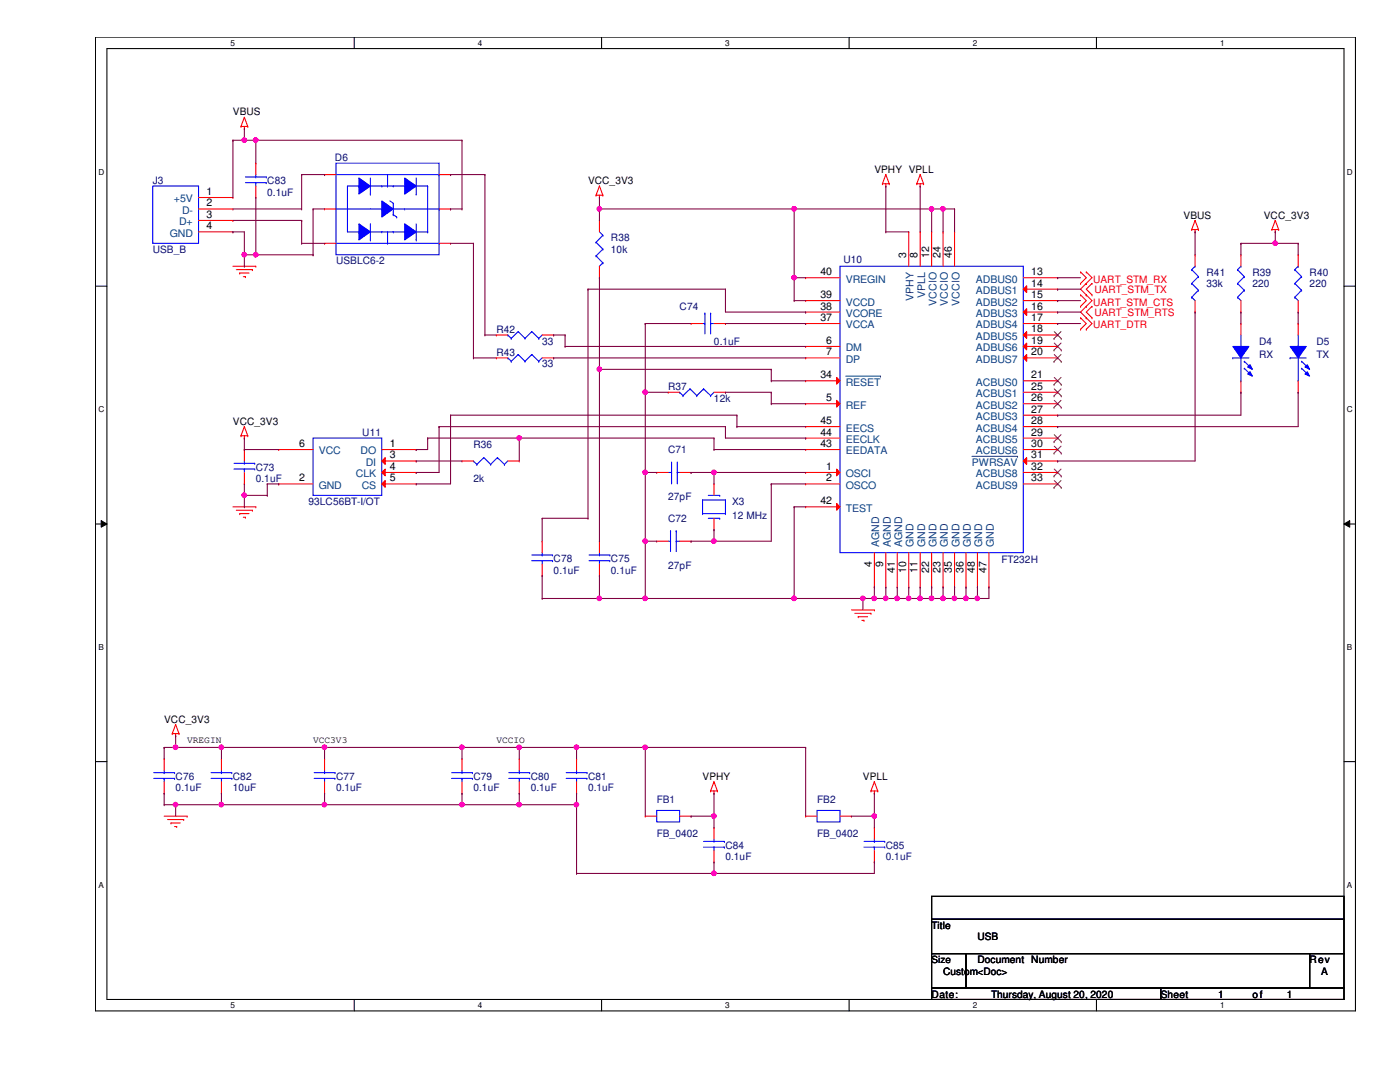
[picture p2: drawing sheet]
<svg xmlns="http://www.w3.org/2000/svg" width="279mm" height="216mm" viewBox="0 0 279 216" stroke-linecap="round" stroke-linejoin="round" font-family="sans-serif">
<defs><g id="words">
<g font-size="2.1" fill="#004080">
<text x="34.7" y="40.4">+5V</text>
<text x="33.9" y="47.2">GND</text>
<text x="35.8" y="45">D+</text>
<text x="36.3" y="42.7">D-</text>
<text x="168.8" y="56.4">VREGIN</text>
<text x="182.3" y="60" transform="rotate(-90 182.3 60)">VPHY</text>
<text x="184.6" y="59.4" transform="rotate(-90 184.6 59.4)">VPLL</text>
<text x="194.8" y="56.4">ADBUS0</text>
<text x="194.8" y="58.7">ADBUS1</text>
<text x="168.8" y="65.5">VCCA</text>
<text x="168.8" y="63.2">VCORE</text>
<text x="168.8" y="61">VCCD</text>
<text x="186.9" y="61" transform="rotate(-90 186.9 61)">VCCIO</text>
<text x="189.2" y="61" transform="rotate(-90 189.2 61)">VCCIO</text>
<text x="191.5" y="61" transform="rotate(-90 191.5 61)">VCCIO</text>
<text x="194.8" y="61">ADBUS2</text>
<text x="194.8" y="63.2">ADBUS3</text>
<text x="194.8" y="65.5">ADBUS4</text>
<text x="168.8" y="70.1">DM</text>
<text x="194.8" y="67.8">ADBUS5</text>
<text x="194.8" y="70.1">ADBUS6</text>
<text x="168.8" y="72.4">DP</text>
<text x="168.8" y="77">RESET</text>
<text x="194.8" y="72.4">ADBUS7</text>
<text x="194.8" y="77">ACBUS0</text>
<text x="168.8" y="81.5">REF</text>
<text x="194.8" y="79.2">ACBUS1</text>
<text x="194.8" y="81.5">ACBUS2</text>
<text x="194.8" y="83.8">ACBUS3</text>
<text x="168.8" y="88.4">EECLK</text>
<text x="168.8" y="86.1">EECS</text>
<text x="194.8" y="86.1">ACBUS4</text>
<text x="194.8" y="88.4">ACBUS5</text>
<text x="63.6" y="90.7">VCC</text>
<text x="71" y="95.2">CLK</text>
<text x="72" y="90.7">DO</text>
<text x="73" y="93">DI</text>
<text x="168.8" y="95.2">OSCI</text>
<text x="168.8" y="90.7">EEDATA</text>
<text x="194" y="93">PWRSAV</text>
<text x="194.8" y="90.7">ACBUS6</text>
<text x="194.8" y="95.2">ACBUS8</text>
<text x="63.6" y="97.5">GND</text>
<text x="72.2" y="97.5">CS</text>
<text x="168.8" y="97.5">OSCO</text>
<text x="194.8" y="97.5">ACBUS9</text>
<text x="168.8" y="102.1">TEST</text>
<text x="175.5" y="109.1" transform="rotate(-90 175.5 109.1)">AGND</text>
<text x="177.8" y="109.1" transform="rotate(-90 177.8 109.1)">AGND</text>
<text x="180" y="109.1" transform="rotate(-90 180 109.1)">AGND</text>
<text x="182.3" y="109.1" transform="rotate(-90 182.3 109.1)">GND</text>
<text x="184.6" y="109.1" transform="rotate(-90 184.6 109.1)">GND</text>
<text x="186.9" y="109.1" transform="rotate(-90 186.9 109.1)">GND</text>
<text x="189.2" y="109.1" transform="rotate(-90 189.2 109.1)">GND</text>
<text x="191.5" y="109.1" transform="rotate(-90 191.5 109.1)">GND</text>
<text x="193.8" y="109.1" transform="rotate(-90 193.8 109.1)">GND</text>
<text x="196" y="109.1" transform="rotate(-90 196 109.1)">GND</text>
<text x="198.3" y="109.1" transform="rotate(-90 198.3 109.1)">GND</text>
</g>
<g font-size="2.1">
<text x="41.2" y="38.9">1</text>
<text x="41.2" y="41.2">2</text>
<text x="41.2" y="43.5">3</text>
<text x="41.2" y="45.8">4</text>
<text x="180.8" y="51.5" transform="rotate(-90 180.8 51.5)">3</text>
<text x="183.1" y="51.5" transform="rotate(-90 183.1 51.5)">8</text>
<text x="185.4" y="51.5" transform="rotate(-90 185.4 51.5)">12</text>
<text x="187.7" y="51.5" transform="rotate(-90 187.7 51.5)">24</text>
<text x="190" y="51.5" transform="rotate(-90 190 51.5)">46</text>
<text x="163.7" y="59.5">39</text>
<text x="163.7" y="54.9">40</text>
<text x="205.8" y="54.9">13</text>
<text x="205.8" y="57.2">14</text>
<text x="205.8" y="59.5">15</text>
<text x="163.7" y="64">37</text>
<text x="163.7" y="61.8">38</text>
<text x="205.8" y="61.8">16</text>
<text x="205.8" y="64">17</text>
<text x="164.9" y="68.6">6</text>
<text x="164.9" y="70.9">7</text>
<text x="205.8" y="66.3">18</text>
<text x="205.8" y="68.6">19</text>
<text x="205.8" y="70.9">20</text>
<text x="163.7" y="75.5">34</text>
<text x="205.8" y="77.8">25</text>
<text x="205.8" y="75.5">21</text>
<text x="164.9" y="80.1">5</text>
<text x="205.8" y="80.1">26</text>
<text x="205.8" y="82.3">27</text>
<text x="59.7" y="89.2">6</text>
<text x="77.8" y="89.2">1</text>
<text x="163.7" y="89.2">43</text>
<text x="163.7" y="86.9">44</text>
<text x="163.7" y="84.6">45</text>
<text x="205.8" y="84.6">28</text>
<text x="205.8" y="86.9">29</text>
<text x="205.8" y="89.2">30</text>
<text x="77.8" y="91.5">3</text>
<text x="77.8" y="93.8">4</text>
<text x="164.9" y="93.8">1</text>
<text x="205.8" y="91.5">31</text>
<text x="205.8" y="93.8">32</text>
<text x="59.7" y="96.1">2</text>
<text x="77.8" y="96.1">5</text>
<text x="163.7" y="100.6">42</text>
<text x="164.9" y="96.1">2</text>
<text x="205.8" y="96.1">33</text>
<text x="174" y="113.1" transform="rotate(-90 174 113.1)">4</text>
<text x="176.3" y="113.1" transform="rotate(-90 176.3 113.1)">9</text>
<text x="178.6" y="114.3" transform="rotate(-90 178.6 114.3)">41</text>
<text x="180.8" y="114.3" transform="rotate(-90 180.8 114.3)">10</text>
<text x="183.1" y="114.3" transform="rotate(-90 183.1 114.3)">11</text>
<text x="185.4" y="114.3" transform="rotate(-90 185.4 114.3)">22</text>
<text x="187.7" y="114.3" transform="rotate(-90 187.7 114.3)">23</text>
<text x="190" y="114.3" transform="rotate(-90 190 114.3)">35</text>
<text x="192.3" y="114.3" transform="rotate(-90 192.3 114.3)">36</text>
<text x="194.6" y="114.3" transform="rotate(-90 194.6 114.3)">48</text>
<text x="196.8" y="114.3" transform="rotate(-90 196.8 114.3)">47</text>
</g>
<g font-size="2">
<text x="46.5" y="23">VBUS</text>
<text x="174.5" y="34.5">VPHY VPLL</text>
<text x="117.3" y="36.7">VCC_3V3</text>
<text x="236.2" y="43.6">VBUS</text>
<text x="252.2" y="43.6">VCC_3V3</text>
<text x="46.5" y="84.8">VCC_3V3</text>
<text x="32.8" y="144.2">VCC_3V3</text>
<text x="140.2" y="155.6">VPHY</text>
<text x="172.2" y="155.6">VPLL</text>
<text x="185.9" y="185.3">Title</text>
<text x="195.1" y="187.6">USB</text>
<text x="185.9" y="192.1">Size</text>
<text x="188.2" y="194.5">Custom&lt;Doc&gt;</text>
<text x="195.1" y="192.2">Document</text>
<text x="205.8" y="192.2">Number</text>
<text x="261.4" y="192.2">Rev</text>
<text x="263.7" y="194.5">A</text>
<text x="185.9" y="199.1">Date:</text>
<text x="197.8" y="199.1">Thursday, August 20, 2020</text>
<text x="231.6" y="199.1">Sheet</text>
<text x="243.1" y="199.1">1</text>
<text x="249.9" y="199.1">o f</text>
<text x="256.8" y="199.1">1</text>
</g>
<g font-size="2" fill="#000080">
<text x="66.8" y="32.2">D6</text>
<text x="30.5" y="36.7">J3</text>
<text x="53.3" y="36.7">C83</text>
<text x="53.3" y="39">0.1uF</text>
<text x="30.5" y="50.5">USB_B</text>
<text x="67.1" y="52.7">USBLC6-2</text>
<text x="121.9" y="48.2">R38</text>
<text x="121.9" y="50.5">10k</text>
<text x="168.3" y="52.5">U10</text>
<text x="240.8" y="55">R41</text>
<text x="240.8" y="57.3">33k</text>
<text x="249.9" y="55">R39</text>
<text x="249.9" y="57.3">220</text>
<text x="261.4" y="55">R40</text>
<text x="261.4" y="57.3">220</text>
<text x="135.6" y="61.9">C74</text>
<text x="99.1" y="66.5">R42</text>
<text x="99.1" y="71">R43</text>
<text x="108.2" y="68.7">33</text>
<text x="142.5" y="68.7">0.1uF</text>
<text x="251.3" y="68.7">D4</text>
<text x="251.3" y="71.5">RX</text>
<text x="262.7" y="68.7">D5</text>
<text x="262.7" y="71.5">TX</text>
<text x="108.2" y="73.3">33</text>
<text x="133.3" y="77.9">R37</text>
<text x="142.5" y="80.2">12k</text>
<text x="72.3" y="87">U11</text>
<text x="94.5" y="89.3">R36</text>
<text x="51.1" y="93.9">C73</text>
<text x="133.3" y="90.5">C71</text>
<text x="51.1" y="96.2">0.1uF</text>
<text x="61.6" y="100.8">93LC56BT-I/OT</text>
<text x="94.5" y="96.2">2k</text>
<text x="133.3" y="99.8">27pF</text>
<text x="146.1" y="100.8">X3</text>
<text x="133.3" y="104.2">C72</text>
<text x="146.1" y="103.5">12 MHz</text>
<text x="110.5" y="112.2">C78</text>
<text x="121.9" y="112.2">C75</text>
<text x="133.3" y="113.5">27pF</text>
<text x="199.9" y="112.4">FT232H</text>
<text x="110.5" y="114.5">0.1uF</text>
<text x="121.9" y="114.5">0.1uF</text>
<text x="35.1" y="155.6">C76</text>
<text x="46.5" y="155.6">C82</text>
<text x="67.1" y="155.6">C77</text>
<text x="94.5" y="155.6">C79</text>
<text x="105.9" y="155.6">C80</text>
<text x="117.3" y="155.6">C81</text>
<text x="35.1" y="157.9">0.1uF</text>
<text x="46.5" y="157.9">10uF</text>
<text x="67.1" y="157.9">0.1uF</text>
<text x="94.5" y="157.9">0.1uF</text>
<text x="105.9" y="157.9">0.1uF</text>
<text x="117.3" y="157.9">0.1uF</text>
<text x="131.1" y="160.2">FB1</text>
<text x="163.1" y="160.2">FB2</text>
<text x="131.1" y="167">FB_0402</text>
<text x="163.1" y="167">FB_0402</text>
<text x="144.8" y="169.3">C84</text>
<text x="144.8" y="171.6">0.1uF</text>
<text x="176.8" y="169.3">C85</text>
<text x="176.8" y="171.6">0.1uF</text>
</g>
<g font-size="2" fill="#f00">
<text x="218.1" y="56.4">UART_STM_RX</text>
<text x="218.4" y="58.5">UART_STM_TX</text>
<text x="218.1" y="61">UART_STM_CTS</text>
<text x="218.1" y="65.5">UART_DTR</text>
<text x="218.4" y="63">UART_STM_RTS</text>
</g>
<g font-size="1.9">
<text x="37.3" y="148.3">VREGIN</text>
<text x="62.5" y="148.3">VCC3V3</text>
<text x="99.1" y="148.3">VCCIO</text>
</g>
<g font-size="1.6">
<text x="46" y="9.1">5</text>
<text x="95.4" y="9.1">4</text>
<text x="144.7" y="9.1">3</text>
<text x="194.1" y="9.1">2</text>
<text x="243.5" y="9.1">1</text>
<text x="19.6" y="34.8">D</text>
<text x="268.8" y="34.8">D</text>
<text x="19.6" y="82.3">C</text>
<text x="268.8" y="82.3">C</text>
<text x="19.6" y="129.7">B</text>
<text x="268.8" y="129.7">B</text>
<text x="19.6" y="177.1">A</text>
<text x="268.8" y="177.1">A</text>
<text x="46" y="201.1">5</text>
<text x="95.4" y="201.1">4</text>
<text x="144.7" y="201.1">3</text>
<text x="194.1" y="201.1">2</text>
<text x="243.5" y="201.1">1</text>
</g>
</g></defs>
<path d="M19.1 7.4h251.4v194.3h-251.4zM21.3 9.7h246.9v189.7h-246.9z" fill="none" stroke="#000" stroke-width=".21"/>
<g fill="#fff">
<path d="M46 7.7h.9v1.8h-.9z"/>
<path d="M46 199.7h.9v1.8h-.9z"/>
</g>
<path d="M70.7 7.4v2.3M70.7 199.4v2.3" fill="none" stroke="#000" stroke-width=".21"/>
<g fill="#fff">
<path d="M95.4 7.7h.9v1.8h-.9z"/>
<path d="M95.4 199.7h.9v1.8h-.9z"/>
</g>
<path d="M120.1 7.4v2.3M120.1 199.4v2.3" fill="none" stroke="#000" stroke-width=".21"/>
<g fill="#fff">
<path d="M144.7 7.7h.9v1.8h-.9z"/>
<path d="M144.7 199.7h.9v1.8h-.9z"/>
</g>
<path d="M169.5 7.4v2.3M169.5 199.4v2.3" fill="none" stroke="#000" stroke-width=".21"/>
<g fill="#fff">
<path d="M194.1 7.7h.9v1.8h-.9z"/>
<path d="M194.1 199.7h.9v1.8h-.9z"/>
</g>
<path d="M218.8 7.4v2.3M218.8 199.4v2.3" fill="none" stroke="#000" stroke-width=".21"/>
<g fill="#fff">
<path d="M243.5 7.7h.9v1.8h-.9z"/>
<path d="M243.5 199.7h.9v1.8h-.9z"/>
<path d="M19.6 33.4h1.2v1.8h-1.2z"/>
<path d="M268.8 33.4h1.2v1.8h-1.2z"/>
<path d="M19.6 80.8h1.2v1.8h-1.2z"/>
<path d="M268.8 80.8h1.2v1.8h-1.2z"/>
</g>
<path d="M19.1 57.1h2.2M268.2 57.1h2.3" fill="none" stroke="#000" stroke-width=".21"/>
<g fill="#fff">
<path d="M19.6 128.3h1.1v1.8h-1.1z"/>
<path d="M268.8 128.3h1.1v1.8h-1.1z"/>
</g>
<path d="M19.1 104.6h2.2M268.2 104.6h2.3" fill="none" stroke="#000" stroke-width=".21"/>
<path d="M20.2 103.9l1.1 .7-1.1 .6zM268.2 104.6l1.2-.7v1.3z" fill="#000"/>
<path d="M20.2 103.9l1.1 .7-1.1 .6zM268.2 104.6l1.2-.7v1.3z" fill="none" stroke="#000" stroke-width=".2"/>
<g fill="#fff">
<path d="M19.6 175.7h1.1v1.8h-1.1z"/>
<path d="M268.8 175.7h1.1v1.8h-1.1z"/>
</g>
<path d="M19.1 152h2.2M268.2 152h2.3M185.9 178.9h82.3v4.5h-82.3zM185.9 183.4h82.3v6.9h-82.3zM185.9 190.3h6.9v6.8h-6.9zM185.9 197.1h45.7v2.3h-45.7zM192.8 190.3h68.6v6.8h-68.6zM231.6 197.1h36.6v2.3h-36.6zM261.4 190.3h6.8v6.8h-6.8z" fill="none" stroke="#000" stroke-width=".21"/>
<g fill="none" stroke="#f00" stroke-width=".21">
<path d="M48.1 25.2h.1M48.1 25.2h1.3M48.8 25.7h.1M48.8 23.4h.1M48.8 25.2v.5M48.8 23.4l-.7 1.8M48.8 23.4l.6 1.8M49.4 25.2h.1M119 38.9h.1M119 38.9h1.3M119.6 39.4h.1M119.6 37.1h.1"/>
<path d="M119.6 38.9v.5M119.6 37.1l-.6 1.8M119.6 37.1l.7 1.8M120.3 38.9h.1M176.1 36.7h.1M176.1 36.7h1.4M176.8 37.1h.1M176.8 34.8h.1M176.8 36.7v.4M176.8 34.8l-.7 1.9M176.8 34.8l.7 1.9M177.5 36.7h.1"/>
<path d="M183 36.7h.1M183 36.7h1.3M183.6 37.1h.1M183.6 34.8h.1M183.6 36.7v.4M183.6 34.8l-.6 1.9M183.6 34.8l.7 1.9M184.3 36.7h.1M46.5 53.1h4.6M47.2 53.8h3.2M47.8 54.5h.1M47.8 54.5h1.9"/>
<path d="M48.6 55.2h.4M49 55.2h.1M50.4 53.8h.1M51.1 53.1h.1M119.6 44h.1M119.6 55.4h.1M119.6 44v2.3M119.6 53.1v2.3M215.6 54.3h.1M215.6 56.6h.1M215.6 58.8h.1M215.6 54.3l1.2 1.1-1.2 1.2"/>
<path d="M215.6 58.8l1.2 1.2-1.2 1.1M216.8 54.3h.1M216.8 56.6h.1M216.8 58.8h.1M216.8 54.3l1.1 1.1-2.3 2.3 2.3 2.3-2.3 2.3 2.3 2.3-1.1 1.1M217.9 58.8h.1M217.9 56.6h.1M217.9 56.6l-1.1 1.1 1.1 1.1M237.8 45.8h.1M237.8 45.8h1.4M238.5 46.3h.1M238.5 44h.1"/>
<path d="M238.5 45.8v.5M238.5 44l-.7 1.8M238.5 44l.7 1.8M239.2 45.8h.1M247.7 50.8h.1M247.7 50.8v2.3M247.7 60v2.3M253.8 45.8h.1M253.8 45.8h1.4M254.5 46.3h.1M254.5 44h.1M254.5 45.8v.5"/>
<path d="M254.5 44l-.7 1.8M254.5 44l.7 1.8M255.2 45.8h.1M215.6 61.1h.1M215.6 63.4h.1M215.6 65.7h.1M215.6 63.4l1.2 1.2-1.2 1.1M216.8 61.1h.1M216.8 63.4h.1M216.8 65.7h.1M217.9 63.4h.1M217.9 61.1h.1"/>
<path d="M217.9 61.1l-1.1 1.2 1.1 1.1M247.7 62.3h.1M48.1 87h.1M48.1 87h1.3M48.8 87.4h.1M48.8 85.1h.1M48.8 87v.4M48.8 85.1l-.7 1.9M48.8 85.1l.6 1.9M49.4 87h.1M46.5 101.1h4.6M47.2 101.8h3.2"/>
<path d="M47.8 102.5h.1M47.8 102.5h1.9M48.6 103.2h.4M49 103.2h.1M50.4 101.8h.1M51.1 101.1h.1M131.1 108h.1M131.1 108h2.3M135.6 108h2.3M137.9 108h.1M169.9 121.7h4.6M170.6 122.4h3.2"/>
<path d="M171.3 123.1h.1M171.3 123.1h1.8M172 123.8h.4M172.4 123.8h.1M173.8 122.4h.1M174.5 121.7h.1M32.8 151.4h.1M32.8 158.3h.1M32.8 151.4v2.3M32.8 156v2.3M34.4 146.4h.1M34.4 146.4h1.3"/>
<path d="M35.1 146.9h.1M35.1 144.6h.1M35.1 146.4v.5M35.1 144.6l-.7 1.8M35.1 144.6l.6 1.8M35.7 146.4h.1M141.8 157.8h.1M141.8 157.8h1.4M142.5 158.3h.1M142.5 156h.1M142.5 157.8v.5M142.5 156l-.7 1.8"/>
<path d="M142.5 156l.7 1.8M143.2 157.8h.1M173.8 157.8h.1M173.8 157.8h1.4M174.5 158.3h.1M174.5 156h.1M174.5 157.8v.5M174.5 156l-.7 1.8M174.5 156l.7 1.8M175.2 157.8h.1M32.8 162.9h4.5M33.4 163.5h3.3"/>
<path d="M34.1 164.2h.1M34.1 164.2h1.9M34.8 164.9h.5M35.3 164.9h.1M36.7 163.5h.1M37.3 162.9h.1M142.5 165.1h.1M142.5 172h.1M142.5 165.1v2.3M142.5 169.7v2.3"/>
</g>
<g fill="none" stroke="#00f" stroke-width=".21">
<path d="M119 48.3h.1M119 51.1h.1M119 48.3l1.3 1.4M119 51.1l1.3 1.4M119.6 53.1h.1M119.6 46.3l.7 .6M120.3 46.9h.1M120.3 49.7h.1M120.3 52.5h.1M120.3 46.9l-1.3 1.4M120.3 49.7l-1.3 1.4M120.3 52.5l-.7 .6"/>
<path d="M247 59.3h.1M247 56.6h.1M247 53.8h.1M247 59.3l.7 .7M247 56.6l1.3 1.3M247 53.8l1.3 1.4M247.7 53.1h.1M247.7 53.1l-.7 .7M248.3 57.9h.1M248.3 55.2h.1M248.3 57.9l-1.3 1.4M248.3 55.2l-1.3 1.4"/>
<path d="M246 71.4h.1M246 71.4h3.3M247.7 69.1h.1M247.7 76h.1M247.7 66.8v2.3M247.7 71.4v4.6M133.4 108h.4M133.8 108h.1M133.8 105.9h.1M133.8 105.9v4.2M135 105.9h.1M135 108h.1"/>
<path d="M135 108h.6M135 105.9v4.2M30.7 155.3h4.1M30.7 154.2h4.1M32.8 154.2h.1M32.8 155.3h.1M32.8 153.7v.5M32.8 155.3v.7M34.8 155.3h.1M34.8 154.2h.1M140.4 169h4.2M140.4 167.9h4.2"/>
<path d="M142.5 167.9h.1M142.5 169h.1M142.5 167.4v.5M142.5 169v.7M144.6 169h.1M144.6 167.9h.1"/>
</g>
<path d="M246 69.1h3.3l-1.6 2.3z" fill-rule="evenodd" fill="#00f"/>
<path d="M246 69.1h3.3l-1.6 2.3z" fill="none" stroke="#00f" stroke-width=".21"/>
<path d="M249.5 74.2l.4 .9-.9-.5z" fill-rule="evenodd" fill="#00f"/>
<path d="M249.5 74.2l.4 .9-.9-.5z" fill="none" stroke="#00f" stroke-width=".21"/>
<path d="M249 73.2l.5-.4 .4 .9z" fill-rule="evenodd" fill="#00f"/>
<g fill="none" stroke="#00f" stroke-width=".21">
<path d="M167.6 53.1h36.6v57.2h-36.6zM248.3 72.1h.1M248.3 73.5h.1M248.3 72.1l1.4 1.4M248.3 73.5l1.4 1.3M249 73.2l.5-.4 .4 .9zM94.5 92h.1M94.5 92l.7 .7M95.2 92.7h.1M96.6 91.3h.1M96.6 91.3l1.3 1.4M96.6 91.3l-1.4 1.4"/>
<path d="M97.9 92.7h.1M99.3 91.3h.1M99.3 91.3l1.4 1.4M99.3 91.3l-1.4 1.4M100.7 92.7h.1M101.3 92l-.6 .7M113 155.3h4.1M113 154.2h4.1M115.1 154.2h.1M115.1 155.3h.1M115.1 153.7v.5M115.1 155.3v.7"/>
<path d="M117.1 155.3h.1M117.1 154.2h.1"/>
</g>
<path d="M247.7 64.6h.1M247.7 78.3h.1M247.7 64.6v2.2M247.7 76v2.3M92.2 92h.1M92.2 92h2.3M101.3 92h2.3M103.6 92h.1M115.1 151.4h.1M115.1 158.3h.1M115.1 151.4v2.3M115.1 156v2.3" fill="none" stroke="#f00" stroke-width=".21"/>
<path d="M167 93.6l.6 .7-.6 .7z" fill="#f00"/>
<path d="M181.4 46.3h.1M181.4 46.3v6.8M160.8 94.3h.1M160.8 96.6h.1M160.8 94.3h6.8M160.8 96.6h6.8M167 93.6l.6 .7-.6 .7zM174.5 117.1h.1M174.5 110.3v6.8" fill="none" stroke="#f00" stroke-width=".21"/>
<path d="M167 79.9l.6 .7-.6 .6z" fill="#f00"/>
<g fill="none" stroke="#f00" stroke-width=".21">
<path d="M183.6 46.3h.1M183.6 46.3v6.8M185.9 46.3h.1M185.9 46.3v6.8M188.2 46.3h.1M188.2 46.3v6.8M160.8 69.1h.1M160.8 71.4h.1M160.8 69.1h6.8M160.8 71.4h6.8M167 79.9l.6 .7-.6 .6zM204.2 78.3h6.9"/>
<path d="M211.1 78.3h.1M160.8 80.6h.1M160.8 80.6h6.8M204.2 80.6h6.9M204.2 82.8h6.9M204.2 85.1h6.9M204.2 87.4h6.9M204.2 89.7h6.9M211.1 80.6h.1M211.1 82.8h.1M211.1 85.1h.1M211.1 87.4h.1"/>
<path d="M211.1 89.7h.1M176.8 117.1h.1M176.8 110.3v6.8M181.4 117.1h.1M181.4 110.3v6.8M183.6 117.1h.1M183.6 110.3v6.8M185.9 117.1h.1M185.9 110.3v6.8M188.2 117.1h.1M188.2 110.3v6.8"/>
</g>
<g fill="none" stroke="#804000" stroke-width=".2">
<path d="M210.4 79h.1M210.4 77.6l1.4 1.4M210.4 79.9l1.4 1.4M211.8 77.6l-1.4 1.4M211.8 79.9l-1.4 1.4M211.8 79h.1M210.4 81.3h.1M210.4 88.1h.1M210.4 90.4h.1M210.4 86.7l1.4 1.4M210.4 89l1.4 1.4M211.8 86.7l-1.4 1.4"/>
<path d="M211.8 89l-1.4 1.4M211.8 81.3h.1M211.8 88.1h.1M211.8 90.4h.1"/>
</g>
<path d="M204.2 92l.7-.7v1.4z" fill="#f00"/>
<path d="M204.2 92l.7-.7v1.4zM204.2 92h6.9M204.2 94.3h6.9M204.2 96.6h6.9M211.1 92h.1M211.1 94.3h.1M211.1 96.6h.1" fill="none" stroke="#f00" stroke-width=".21"/>
<path d="M194 91.1h9.1M203.1 91.1h.1" fill="none" stroke="#004080" stroke-width=".2"/>
<path d="M210.4 95h.1M210.4 97.3h.1M210.4 93.6l1.4 1.4M210.4 95.9l1.4 1.4M211.8 93.6l-1.4 1.4M211.8 95.9l-1.4 1.4M211.8 95h.1M211.8 97.3h.1" fill="none" stroke="#804000" stroke-width=".2"/>
<path d="M167 75.3l.6 .7-.6 .7z" fill="#f00"/>
<g fill="none" stroke="#f00" stroke-width=".21">
<path d="M160.8 60h.1M160.8 55.4h.1M160.8 60h6.8M160.8 55.4h6.8M160.8 76h.1M160.8 64.6h.1M160.8 62.3h.1M160.8 76h6.8M160.8 64.6h6.8M160.8 62.3h6.8M167 75.3l.6 .7-.6 .7zM179.1 117.1h.1"/>
<path d="M179.1 110.3v6.8M190.5 117.1h.1M190.5 110.3v6.8M192.8 117.1h.1M192.8 110.3v6.8"/>
</g>
<path d="M168.8 75.1h6.9M175.7 75.1h.1" fill="none" stroke="#004080" stroke-width=".2"/>
<path d="M167 100.5l.6 .6-.6 .7z" fill="#f00"/>
<g fill="none" stroke="#f00" stroke-width=".21">
<path d="M190.5 46.3h.1M190.5 46.3v6.8M204.2 55.4h6.9M211.1 55.4h.1M160.8 89.7h.1M160.8 87.4h.1M160.8 85.1h.1M160.8 89.7h6.8M160.8 87.4h6.8M160.8 85.1h6.8M160.8 101.1h.1M160.8 101.1h6.8"/>
<path d="M167 100.5l.6 .6-.6 .7zM195.1 117.1h.1M195.1 110.3v6.8M197.4 117.1h.1M197.4 110.3v6.8"/>
</g>
<path d="M204.2 57.7l.7-.7v1.4z" fill="#f00"/>
<path d="M204.2 57.7l.7-.7v1.4zM204.2 57.7h6.9M204.2 60h6.9M211.1 57.7h.1M211.1 60h.1" fill="none" stroke="#f00" stroke-width=".21"/>
<path d="M204.2 62.3l.7-.7v1.3z" fill="#f00"/>
<path d="M204.2 62.3l.7-.7v1.3zM204.2 62.3h6.9M204.2 64.6h6.9M211.1 62.3h.1M211.1 64.6h.1" fill="none" stroke="#f00" stroke-width=".21"/>
<path d="M204.2 66.8l.7-.6v1.3z" fill="#f00"/>
<path d="M204.2 66.8l.7-.6v1.3zM204.2 66.8h6.9M211.1 66.8h.1" fill="none" stroke="#f00" stroke-width=".21"/>
<path d="M210.4 67.6h.1M210.4 66.2l1.4 1.4M211.8 66.2l-1.4 1.4M211.8 67.6h.1" fill="none" stroke="#804000" stroke-width=".2"/>
<path d="M204.2 69.1l.7-.6v1.3z" fill="#f00"/>
<path d="M204.2 69.1l.7-.6v1.3zM204.2 69.1h6.9M211.1 69.1h.1" fill="none" stroke="#f00" stroke-width=".21"/>
<path d="M210.4 69.8h.1M210.4 68.5l1.4 1.3M211.8 68.5l-1.4 1.3M211.8 69.8h.1" fill="none" stroke="#804000" stroke-width=".2"/>
<path d="M204.2 71.4l.7-.7v1.4z" fill="#f00"/>
<g fill="none" stroke="#f00" stroke-width=".21">
<path d="M39.6 39.4h6.9M46.5 39.4h.1M51.1 32.6h.1M51.1 39.4h.1M51.1 32.6v2.2M51.1 37.1v2.3M39.6 41.7h6.9M39.6 44h6.9M39.6 46.3h6.9M46.5 41.7h.1M46.5 44h.1M46.5 46.3h.1"/>
<path d="M259.1 50.8h.1M259.1 50.8v2.3M259.1 60v2.3M133.4 78.3h.1M133.4 78.3h2.2M142.5 78.3h2.3M144.8 78.3h.1M204.2 71.4l.7-.7v1.4zM204.2 71.4h6.9M204.2 76h6.9M211.1 71.4h.1M211.1 76h.1"/>
<path d="M259.1 62.3h.1M131.1 94.3h.1M131.1 94.3h2.3M135.6 94.3h2.3M137.9 94.3h.1M108.2 108h.1M108.2 114.8h.1M108.2 108v2.3M108.2 112.6v2.2M64.8 151.4h.1M64.8 158.3h.1M64.8 151.4v2.3"/>
<path d="M64.8 156v2.3M92.2 151.4h.1M92.2 158.3h.1M92.2 151.4v2.3M92.2 156v2.3M128.8 162.9h.1M128.8 162.9h2.3M135.6 162.9h2.3M137.9 162.9h.1M160.8 162.9h.1M160.8 162.9h2.3M167.6 162.9h2.3"/>
<path d="M169.9 162.9h.1M174.5 165.1h.1M174.5 172h.1M174.5 165.1v2.3M174.5 169.7v2.3"/>
</g>
<path d="M210.4 72.1h.1M210.4 76.7h.1M210.4 70.7l1.4 1.4M210.4 75.3l1.4 1.4M211.8 70.7l-1.4 1.4M211.8 75.3l-1.4 1.4M211.8 72.1h.1M211.8 76.7h.1" fill="none" stroke="#804000" stroke-width=".2"/>
<g fill="none" stroke="#00f" stroke-width=".21">
<path d="M30.5 37.1h9.1v11.5h-9.1zM49 36.4h4.1M49 35.3h4.1M51.1 35.3h.1M51.1 36.4h.1M51.1 34.8v.5M51.1 36.4v.7M53.1 36.4h.1M53.1 35.3h.1M258.4 59.3h.1M258.4 56.6h.1M258.4 53.8h.1"/>
<path d="M258.4 59.3l.7 .7M258.4 56.6l1.4 1.3M258.4 53.8l1.4 1.4M259.1 53.1h.1M259.1 53.1l-.7 .7M259.8 57.9h.1M259.8 55.2h.1M259.8 57.9l-1.4 1.4M259.8 55.2l-1.4 1.4M135.6 78.3h.1M135.6 78.3l.7 .7M136.3 79h.1"/>
<path d="M137.7 77.6h.1M137.7 77.6l1.4 1.4M137.7 77.6l-1.4 1.4M139.1 79h.1M140.4 77.6h.1M140.4 77.6l1.4 1.4M140.4 77.6l-1.3 1.4M141.8 79h.1M142.5 78.3l-.7 .7M257.5 71.4h.1M257.5 71.4h3.2M259.1 69.1h.1"/>
<path d="M259.1 76h.1M259.1 66.8v2.3M259.1 71.4v4.6M133.4 94.3h.6M134 96.4h.1M134 94.3h.1M134 92.2v4.2M135.2 94.3h.1M135.2 96.4h.1M135.2 94.3h.4M135.2 92.2v4.2M106.1 111.9h4.2"/>
<path d="M106.1 110.7h4.2M108.2 110.7h.1M108.2 111.9h.1M108.2 110.3v.4M108.2 111.9v.7M110.3 111.9h.1M110.3 110.7h.1M62.7 155.3h4.1M62.7 154.2h4.1M64.8 154.2h.1M64.8 155.3h.1M64.8 153.7v.5"/>
<path d="M64.8 155.3v.7M66.8 155.3h.1M66.8 154.2h.1M90.1 155.3h4.2M90.1 154.2h4.2M92.2 154.2h.1M92.2 155.3h.1M92.2 153.7v.5M92.2 155.3v.7M94.3 155.3h.1M94.3 154.2h.1M131.1 161.7h4.5v2.3h-4.5z"/>
<path d="M163.1 161.7h4.5v2.3h-4.5zM172.4 169h4.2M172.4 167.9h4.2M174.5 167.9h.1M174.5 169h.1M174.5 167.4v.5M174.5 169v.7M176.6 169h.1M176.6 167.9h.1"/>
</g>
<path d="M257.5 69.1h3.2l-1.6 2.3z" fill-rule="evenodd" fill="#00f"/>
<path d="M257.5 69.1h3.2l-1.6 2.3z" fill="none" stroke="#00f" stroke-width=".21"/>
<path d="M260.9 74.2l.5 .9-1-.5z" fill-rule="evenodd" fill="#00f"/>
<path d="M260.9 74.2l.5 .9-1-.5z" fill="none" stroke="#00f" stroke-width=".21"/>
<path d="M260.4 73.2l.5-.4 .5 .9z" fill-rule="evenodd" fill="#00f"/>
<g fill="none" stroke="#00f" stroke-width=".21">
<path d="M67.1 32.6h20.5v18.2h-20.5zM67.1 34.8h20.5M71.6 37.1h.1M71.6 37.1h-2.3v9.2h2.3M73.9 38.7h.1M73.9 37.1h6.9M73.9 35.5v3.2M76.2 37.1h.1M77.3 37.1h.1M77.3 34.8v2.3M78.5 37.1h.1M80.8 37.1h.1"/>
<path d="M83.1 38.7h.1M83.1 37.1h2.2M83.1 35.5v3.2M85.3 37.1h.1M85.3 37.1v9.2M87.6 34.8h.1M67.1 41.7h.1M67.1 41.7h9.1M67.1 48.6h20.5M69.3 41.7h.1M71.6 46.3h.1M73.9 47.9h.1"/>
<path d="M73.9 44.7v3.2M73.9 46.3h6.9M76.2 41.7h.1M76.2 46.3h.1M77.3 48.6h.1M77.3 46.3v2.3M77.8 40.1l.7 .5M78.5 40.6h.1M78.5 42.8h.1M78.5 46.3h.1M78.5 41.7h9.1M78.5 40.6v2.2"/>
<path d="M78.5 42.8l.7 .5M79.2 43.3h.1M80.8 41.7h.1M80.8 46.3h.1M83.1 47.9h.1M83.1 44.7v3.2M83.1 46.3h2.2M85.3 46.3h.1M87.6 41.7h.1M87.6 48.6h.1M101.3 66.8h.1M101.3 66.8l.7 .7"/>
<path d="M102 67.5h.1M103.4 66.2h.1M103.4 66.2l1.4 1.3M103.4 66.2l-1.4 1.3M104.8 67.5h.1M106.1 66.2h.1M106.1 66.2l1.4 1.3M106.1 66.2l-1.3 1.3M107.5 67.5h.1M108.2 66.8l-.7 .7M140.2 64.6h.5M140.7 64.6h.1"/>
<path d="M140.7 62.5h.1M140.7 62.5v4.1M141.8 62.5h.1M141.8 64.6h.1M141.8 64.6h.7M141.8 62.5v4.1M259.8 72.1h.1M259.8 73.5h.1M259.8 72.1l1.4 1.4M259.8 73.5l1.4 1.3M260.4 73.2l.5-.4 .5 .9zM42.1 155.3h4.2"/>
<path d="M42.1 154.2h4.2M44.2 154.2h.1M44.2 155.3h.1M44.2 153.7v.5M44.2 155.3v.7M46.3 155.3h.1M46.3 154.2h.1"/>
</g>
<g fill="none" stroke="#f00" stroke-width=".21">
<path d="M99.1 66.8h.1M99.1 66.8h2.2M108.2 66.8h2.3M110.5 66.8h.1M137.9 64.6h.1M137.9 64.6h2.3M142.5 64.6h2.3M144.8 64.6h.1M259.1 64.6h.1M259.1 78.3h.1M259.1 64.6v2.2M259.1 76v2.3"/>
<path d="M44.2 151.4h.1M44.2 158.3h.1M44.2 151.4v2.3M44.2 156v2.3"/>
</g>
<path d="M71.6 35.5l2.3 1.6-2.3 1.6z" fill-rule="evenodd" fill="#00f"/>
<path d="M71.6 35.5l2.3 1.6-2.3 1.6z" fill="none" stroke="#00f" stroke-width=".21"/>
<path d="M76.2 40.1l2.3 1.6-2.3 1.6z" fill-rule="evenodd" fill="#00f"/>
<path d="M76.2 40.1l2.3 1.6-2.3 1.6z" fill="none" stroke="#00f" stroke-width=".21"/>
<path d="M80.8 35.5l2.3 1.6-2.3 1.6z" fill-rule="evenodd" fill="#00f"/>
<path d="M80.8 35.5l2.3 1.6-2.3 1.6z" fill="none" stroke="#00f" stroke-width=".21"/>
<path d="M71.6 44.7l2.3 1.6-2.3 1.6z" fill-rule="evenodd" fill="#00f"/>
<path d="M71.6 44.7l2.3 1.6-2.3 1.6z" fill="none" stroke="#00f" stroke-width=".21"/>
<path d="M80.8 44.7l2.3 1.6-2.3 1.6z" fill-rule="evenodd" fill="#00f"/>
<g fill="none" stroke="#00f" stroke-width=".21">
<path d="M80.8 44.7l2.3 1.6-2.3 1.6zM237.8 59.3h.1M237.8 56.6h.1M237.8 53.8h.1M237.8 59.3l.7 .7M237.8 56.6l1.4 1.3M237.8 53.8l1.4 1.4M238.5 53.1h.1M238.5 53.1l-.7 .7M239.2 57.9h.1M239.2 55.2h.1M239.2 57.9l-1.4 1.4"/>
<path d="M239.2 55.2l-1.4 1.4M101.3 71.4h.1M101.3 71.4l.7 .7M102 72.1h.1M103.4 70.7h.1M103.4 70.7l1.4 1.4M103.4 70.7l-1.4 1.4M104.8 72.1h.1M106.1 70.7h.1M106.1 70.7l1.4 1.4M106.1 70.7l-1.3 1.4M107.5 72.1h.1"/>
<path d="M108.2 71.4l-.7 .7M46.7 93.6h4.1M46.7 92.5h4.1M48.8 92.5h.1M48.8 93.6h.1M48.8 92v.5M48.8 93.6v.7M50.8 93.6h.1M50.8 92.5h.1M62.5 87.4h13.7v11.4h-13.7zM140.2 99.8h.1M140.2 99.8h4.6"/>
<path d="M140.2 99.8v2.7M141.4 98.8h2.2M143.6 98.8h.1M144.8 99.8h.1M144.8 99.8v2.7M117.6 111.9h4.1M117.6 110.7h4.1M119.6 110.7h.1M119.6 111.9h.1M119.6 110.3v.4M119.6 111.9v.7M121.7 111.9h.1"/>
<path d="M121.7 110.7h.1M140.2 102.5h.1M140.2 102.5h4.6M141.4 103.4h2.2M143.6 103.4h.1M144.8 102.5h.1M101.6 155.3h4.1M101.6 154.2h4.1M103.6 154.2h.1M103.6 155.3h.1M103.6 153.7v.5M103.6 155.3v.7"/>
<path d="M105.7 155.3h.1M105.7 154.2h.1"/>
</g>
<g fill="none" stroke="#f00" stroke-width=".21">
<path d="M64.8 34.8h.1M64.8 34.8h2.3M87.6 34.8h2.3M89.9 34.8h.1M64.8 41.7h.1M64.8 48.6h.1M64.8 41.7h2.3M64.8 48.6h2.3M87.6 41.7h2.3M87.6 48.6h2.3M89.9 48.6h.1M89.9 41.7h.1"/>
<path d="M238.5 50.8h.1M238.5 50.8v2.3M238.5 60v2.3M99.1 71.4h.1M99.1 71.4h2.2M108.2 71.4h2.3M110.5 71.4h.1M238.5 62.3h.1M48.8 89.7h.1M48.8 96.6h.1M48.8 89.7v2.3M48.8 94.3v2.3"/>
<path d="M55.6 96.6h.1M55.6 96.6h6.9M76.2 89.7h6.9M83.1 89.7h.1M142.5 96.6h.1M142.5 96.6v2.2M119.6 108h.1M119.6 114.8h.1M119.6 108v2.3M119.6 112.6v2.2M142.5 105.7h.1M142.5 103.4v2.3"/>
<path d="M103.6 151.4h.1M103.6 158.3h.1M103.6 151.4v2.3M103.6 156v2.3"/>
</g>
<path d="M76.9 91.3v1.4l-.7-.7z" fill="#f00"/>
<path d="M76.2 92h6.9M76.9 91.3v1.4l-.7-.7zM83.1 92h.1" fill="none" stroke="#f00" stroke-width=".21"/>
<path d="M76.2 94.3l.7-.7v1.4z" fill="#f00"/>
<path d="M76.2 94.3l.7-.7v1.4zM76.2 94.3h6.9M83.1 94.3h.1" fill="none" stroke="#f00" stroke-width=".21"/>
<path d="M76.2 96.6l.7-.7v1.3z" fill="#f00"/>
<path d="M55.6 89.7h.1M55.6 89.7h6.9M76.2 96.6l.7-.7v1.3zM76.2 96.6h6.9M83.1 96.6h.1" fill="none" stroke="#f00" stroke-width=".21"/>
<path d="M46.5 46.3h.1M46.5 46.3h2.3v4.5M48.8 50.8h.1M174.5 117.1h.1M174.5 117.1v2.3" fill="none" stroke="#800040" stroke-width=".21"/>
<circle cx="174.5" cy="119.4" r=".45" fill="#f0f"/>
<circle cx="174.5" cy="119.4" r=".45" fill="none" stroke="#f0f" stroke-width=".21"/>
<path d="M174.5 119.4h.1M174.5 119.4h2.3M195.1 117.1h.1M195.1 119.4h.1M195.1 117.1v2.3M197.4 117.1h.1M197.4 117.1v2.3h-2.3" fill="none" stroke="#800040" stroke-width=".21"/>
<circle cx="195" cy="119.4" r=".45" fill="#f0f"/>
<circle cx="195" cy="119.4" r=".45" fill="none" stroke="#f0f" stroke-width=".21"/>
<path d="M192.8 117.1h.1M192.8 119.4h.1M192.8 117.1v2.3M192.8 119.4h2.3" fill="none" stroke="#800040" stroke-width=".21"/>
<circle cx="192.8" cy="119.4" r=".45" fill="#f0f"/>
<circle cx="192.8" cy="119.4" r=".45" fill="none" stroke="#f0f" stroke-width=".21"/>
<path d="M190.5 117.1h.1M190.5 117.1v2.3" fill="none" stroke="#800040" stroke-width=".21"/>
<circle cx="190.5" cy="119.4" r=".45" fill="#f0f"/>
<circle cx="190.5" cy="119.4" r=".45" fill="none" stroke="#f0f" stroke-width=".21"/>
<path d="M185.9 117.1h.1M185.9 119.4h.1M185.9 119.4h6.9M185.9 117.1v2.3M188.2 117.1h.1M188.2 119.4h.1M188.2 117.1v2.3M190.5 119.4h.1" fill="none" stroke="#800040" stroke-width=".21"/>
<circle cx="188.2" cy="119.4" r=".45" fill="#f0f"/>
<circle cx="188.2" cy="119.4" r=".45" fill="none" stroke="#f0f" stroke-width=".21"/>
<circle cx="185.9" cy="119.4" r=".45" fill="#f0f"/>
<circle cx="185.9" cy="119.4" r=".45" fill="none" stroke="#f0f" stroke-width=".21"/>
<path d="M183.6 117.1h.1M183.6 117.1v2.3" fill="none" stroke="#800040" stroke-width=".21"/>
<circle cx="183.6" cy="119.4" r=".45" fill="#f0f"/>
<circle cx="183.6" cy="119.4" r=".45" fill="none" stroke="#f0f" stroke-width=".21"/>
<path d="M179.1 117.1h.1M179.1 119.4h.1M179.1 119.4h6.8M179.1 117.1v2.3M181.4 117.1h.1M181.4 119.4h.1M181.4 117.1v2.3M183.6 119.4h.1" fill="none" stroke="#800040" stroke-width=".21"/>
<circle cx="181.3" cy="119.4" r=".45" fill="#f0f"/>
<circle cx="181.3" cy="119.4" r=".45" fill="none" stroke="#f0f" stroke-width=".21"/>
<path d="M176.8 117.1h.1M176.8 119.4h.1M176.8 117.1v2.3M176.8 119.4h2.3" fill="none" stroke="#800040" stroke-width=".21"/>
<circle cx="179" cy="119.4" r=".45" fill="#f0f"/>
<circle cx="179" cy="119.4" r=".45" fill="none" stroke="#f0f" stroke-width=".21"/>
<circle cx="176.8" cy="119.4" r=".45" fill="#f0f"/>
<circle cx="176.8" cy="119.4" r=".45" fill="none" stroke="#f0f" stroke-width=".21"/>
<path d="M158.5 101.1h.1M158.5 119.4h.1M158.5 101.1h2.3M158.5 101.1v18.3M158.5 119.4h13.7M172.2 119.4h.1M172.2 119.4v2.3" fill="none" stroke="#800040" stroke-width=".21"/>
<circle cx="172.2" cy="119.4" r=".45" fill="#f0f"/>
<circle cx="172.2" cy="119.4" r=".45" fill="none" stroke="#f0f" stroke-width=".21"/>
<path d="M142.5 94.3h.1M142.5 94.3h18.3M172.2 119.4h.1M172.2 119.4h2.3" fill="none" stroke="#800040" stroke-width=".21"/>
<circle cx="142.5" cy="94.2" r=".45" fill="#f0f"/>
<circle cx="142.5" cy="94.2" r=".45" fill="none" stroke="#f0f" stroke-width=".21"/>
<path d="M137.9 94.3h.1M137.9 94.3h4.6M142.5 94.3h.1M142.5 94.3v2.3M153.9 96.6h.1M153.9 96.6h6.9M153.9 96.6v11.4M137.9 108h.1M142.5 105.7h.1M142.5 105.7v2.3h-4.6" fill="none" stroke="#800040" stroke-width=".21"/>
<circle cx="142.5" cy="108" r=".45" fill="#f0f"/>
<circle cx="142.5" cy="108" r=".45" fill="none" stroke="#f0f" stroke-width=".21"/>
<path d="M128.8 94.3h.1M128.8 94.3h2.3M128.8 94.3v13.7M142.5 108h.1M142.5 108h11.4" fill="none" stroke="#800040" stroke-width=".21"/>
<circle cx="128.7" cy="108" r=".45" fill="#f0f"/>
<circle cx="128.7" cy="108" r=".45" fill="none" stroke="#f0f" stroke-width=".21"/>
<circle cx="128.7" cy="94.2" r=".45" fill="#f0f"/>
<circle cx="128.7" cy="94.2" r=".45" fill="none" stroke="#f0f" stroke-width=".21"/>
<path d="M128.8 119.4h.1M128.8 119.4h29.7" fill="none" stroke="#800040" stroke-width=".21"/>
<circle cx="158.5" cy="119.4" r=".45" fill="#f0f"/>
<circle cx="158.5" cy="119.4" r=".45" fill="none" stroke="#f0f" stroke-width=".21"/>
<circle cx="128.7" cy="119.4" r=".45" fill="#f0f"/>
<circle cx="128.7" cy="119.4" r=".45" fill="none" stroke="#f0f" stroke-width=".21"/>
<g fill="none" stroke="#800040" stroke-width=".21">
<path d="M48.8 89.7h.1M48.8 87.4h.1M48.8 89.7h6.8M48.8 87.4v2.3M83.1 89.7h.1M83.1 94.3h.1M83.1 96.6h.1M83.1 92h.1M83.1 92h9.1M85.3 87.4h.1M85.3 87.4v2.3h-2.2M85.3 87.4h57.2"/>
<path d="M87.6 85.1h.1M87.6 85.1h57.2M87.6 85.1v9.2h-4.5M89.9 82.8h.1M89.9 82.8h57.2M89.9 82.8v13.8h-6.8M103.6 87.4h.1M103.6 87.4v4.6M142.5 89.7h.1M142.5 87.4h.1M142.5 89.7h18.3M142.5 87.4v2.3"/>
<path d="M144.8 85.1h.1M144.8 85.1v2.3h16M147.1 85.1h.1M147.1 82.8h.1M147.1 85.1h13.7M147.1 82.8v2.3M160.8 87.4h.1M128.8 108h.1M128.8 108h2.3M128.8 108v11.4"/>
</g>
<circle cx="103.6" cy="87.4" r=".45" fill="#f0f"/>
<circle cx="103.6" cy="87.4" r=".45" fill="none" stroke="#f0f" stroke-width=".21"/>
<path d="M128.8 78.3h.1M128.8 78.3v16M144.8 78.3h.1M144.8 78.3h9.1M153.9 78.3h.1M153.9 78.3v2.3M153.9 80.6h.1M153.9 80.6h6.9" fill="none" stroke="#800040" stroke-width=".21"/>
<circle cx="128.7" cy="78.2" r=".45" fill="#f0f"/>
<circle cx="128.7" cy="78.2" r=".45" fill="none" stroke="#f0f" stroke-width=".21"/>
<g fill="none" stroke="#800040" stroke-width=".21">
<path d="M119.6 55.4h.1M119.6 55.4v52.6M119.6 73.7h.1M119.6 73.7h34.3M128.8 78.3h.1M128.8 64.6h.1M128.8 78.3h4.6M128.8 64.6h9.1M128.8 64.6v13.7M144.8 64.6h16M153.9 76h.1M153.9 73.7h.1"/>
<path d="M153.9 76h6.9M153.9 73.7v2.3M160.8 64.6h.1"/>
</g>
<circle cx="119.6" cy="73.7" r=".45" fill="#f0f"/>
<circle cx="119.6" cy="73.7" r=".45" fill="none" stroke="#f0f" stroke-width=".21"/>
<path d="M119.6 39.4h.1M119.6 39.4v2.3M119.6 41.7h.1M119.6 41.7h38.9M119.6 114.8h.1M119.6 119.4h.1M119.6 114.8v4.6M119.6 119.4h9.2" fill="none" stroke="#800040" stroke-width=".21"/>
<circle cx="158.5" cy="41.7" r=".45" fill="#f0f"/>
<circle cx="158.5" cy="41.7" r=".45" fill="none" stroke="#f0f" stroke-width=".21"/>
<circle cx="119.6" cy="41.7" r=".45" fill="#f0f"/>
<circle cx="119.6" cy="41.7" r=".45" fill="none" stroke="#f0f" stroke-width=".21"/>
<path d="M185.9 41.7h.1M185.9 41.7v4.6M185.9 41.7h4.6M188.2 41.7h.1" fill="none" stroke="#800040" stroke-width=".21"/>
<circle cx="188.2" cy="41.7" r=".45" fill="#f0f"/>
<circle cx="188.2" cy="41.7" r=".45" fill="none" stroke="#f0f" stroke-width=".21"/>
<path d="M158.5 55.4h.1M158.5 41.7h.1M158.5 55.4h2.3M158.5 41.7v13.7M158.5 41.7h27.4M190.5 41.7h.1M190.5 41.7v4.6" fill="none" stroke="#800040" stroke-width=".21"/>
<circle cx="185.9" cy="41.7" r=".45" fill="#f0f"/>
<circle cx="185.9" cy="41.7" r=".45" fill="none" stroke="#f0f" stroke-width=".21"/>
<path d="M158.5 60h.1M158.5 55.4h.1M158.5 60h2.3M158.5 55.4v4.6" fill="none" stroke="#800040" stroke-width=".21"/>
<circle cx="158.5" cy="55.4" r=".45" fill="#f0f"/>
<circle cx="158.5" cy="55.4" r=".45" fill="none" stroke="#f0f" stroke-width=".21"/>
<g fill="none" stroke="#800040" stroke-width=".21">
<path d="M117.3 57.7h.1M117.3 57.7h27.5M119.6 41.7h.1M119.6 41.7v2.3M144.8 57.7h.1M144.8 57.7v4.6h16M188.2 41.7h.1M188.2 41.7v4.6M160.8 62.3h.1M108.2 114.8h.1M108.2 119.4h.1M108.2 114.8v4.6"/>
<path d="M108.2 119.4h11.4"/>
</g>
<circle cx="119.6" cy="119.4" r=".45" fill="#f0f"/>
<circle cx="119.6" cy="119.4" r=".45" fill="none" stroke="#f0f" stroke-width=".21"/>
<path d="M32.8 149.1h.1M32.8 149.1v2.3M32.8 149.1h11.4M35.1 146.9h.1M35.1 149.1h.1M35.1 146.9v2.2M64.8 149.1h.1M64.8 149.1v2.3" fill="none" stroke="#800040" stroke-width=".21"/>
<circle cx="35" cy="149.1" r=".45" fill="#f0f"/>
<circle cx="35" cy="149.1" r=".45" fill="none" stroke="#f0f" stroke-width=".21"/>
<path d="M64.8 149.1h.1M64.8 149.1h27.4" fill="none" stroke="#800040" stroke-width=".21"/>
<circle cx="92.2" cy="149.1" r=".45" fill="#f0f"/>
<circle cx="92.2" cy="149.1" r=".45" fill="none" stroke="#f0f" stroke-width=".21"/>
<circle cx="64.7" cy="149.1" r=".45" fill="#f0f"/>
<circle cx="64.7" cy="149.1" r=".45" fill="none" stroke="#f0f" stroke-width=".21"/>
<path d="M103.6 149.1h.1M103.6 149.1v2.3M103.6 149.1h11.5M115.1 149.1h.1M115.1 149.1v2.3" fill="none" stroke="#800040" stroke-width=".21"/>
<circle cx="103.6" cy="149.1" r=".45" fill="#f0f"/>
<circle cx="103.6" cy="149.1" r=".45" fill="none" stroke="#f0f" stroke-width=".21"/>
<path d="M32.8 158.3h.1M32.8 158.3v2.3M92.2 149.1h.1M92.2 149.1v2.3M92.2 149.1h11.4M32.8 160.6h.1M32.8 160.6h2.3" fill="none" stroke="#800040" stroke-width=".21"/>
<circle cx="35" cy="160.5" r=".45" fill="#f0f"/>
<circle cx="35" cy="160.5" r=".45" fill="none" stroke="#f0f" stroke-width=".21"/>
<path d="M103.6 158.3h.1M103.6 158.3v2.3M115.1 158.3h.1M115.1 158.3v2.3h-11.5M103.6 160.6h.1" fill="none" stroke="#800040" stroke-width=".21"/>
<circle cx="115" cy="160.5" r=".45" fill="#f0f"/>
<circle cx="115" cy="160.5" r=".45" fill="none" stroke="#f0f" stroke-width=".21"/>
<circle cx="103.6" cy="160.5" r=".45" fill="#f0f"/>
<circle cx="103.6" cy="160.5" r=".45" fill="none" stroke="#f0f" stroke-width=".21"/>
<path d="M64.8 158.3h.1M64.8 158.3v2.3M92.2 158.3h.1M92.2 158.3v2.3M64.8 160.6h.1M64.8 160.6h38.8M92.2 160.6h.1" fill="none" stroke="#800040" stroke-width=".21"/>
<circle cx="92.2" cy="160.5" r=".45" fill="#f0f"/>
<circle cx="92.2" cy="160.5" r=".45" fill="none" stroke="#f0f" stroke-width=".21"/>
<circle cx="64.7" cy="160.5" r=".45" fill="#f0f"/>
<circle cx="64.7" cy="160.5" r=".45" fill="none" stroke="#f0f" stroke-width=".21"/>
<path d="M44.2 149.1h.1M44.2 149.1v2.3M44.2 149.1h20.6M35.1 160.6h.1M35.1 160.6v2.3M35.1 160.6h9.1" fill="none" stroke="#800040" stroke-width=".21"/>
<circle cx="44.2" cy="149.1" r=".45" fill="#f0f"/>
<circle cx="44.2" cy="149.1" r=".45" fill="none" stroke="#f0f" stroke-width=".21"/>
<path d="M44.2 158.3h.1M44.2 158.3v2.3M44.2 160.6h.1M44.2 160.6h20.6" fill="none" stroke="#800040" stroke-width=".21"/>
<circle cx="44.2" cy="160.5" r=".45" fill="#f0f"/>
<circle cx="44.2" cy="160.5" r=".45" fill="none" stroke="#f0f" stroke-width=".21"/>
<g fill="none" stroke="#800040" stroke-width=".21">
<path d="M46.5 28h.1M46.5 28v11.4M46.5 28h2.3M176.8 37.1h.1M176.8 37.1v9.2M183.6 37.1h.1M183.6 37.1v9.2M176.8 46.3h.1M176.8 46.3h4.6M211.1 55.4h.1M211.1 57.7h.1M211.1 60h.1"/>
<path d="M211.1 55.4h4.5M211.1 57.7h4.5M211.1 60h4.5M211.1 62.3h.1M211.1 64.6h.1M211.1 62.3h4.5M211.1 64.6h4.5"/>
</g>
<circle cx="48.7" cy="28" r=".45" fill="#f0f"/>
<circle cx="48.7" cy="28" r=".45" fill="none" stroke="#f0f" stroke-width=".21"/>
<path d="M48.8 28h.1M48.8 25.7v2.3M48.8 28h2.3M51.1 28h.1M51.1 28v4.6M115.1 149.1h.1M115.1 149.1h13.7" fill="none" stroke="#800040" stroke-width=".21"/>
<circle cx="115" cy="149.1" r=".45" fill="#f0f"/>
<circle cx="115" cy="149.1" r=".45" fill="none" stroke="#f0f" stroke-width=".21"/>
<path d="M128.8 149.1h.1M128.8 149.1v13.8M128.8 149.1h32M160.8 149.1h.1M160.8 149.1v13.8" fill="none" stroke="#800040" stroke-width=".21"/>
<circle cx="128.7" cy="149.1" r=".45" fill="#f0f"/>
<circle cx="128.7" cy="149.1" r=".45" fill="none" stroke="#f0f" stroke-width=".21"/>
<path d="M142.5 158.3h.1M142.5 158.3v4.6h-4.6M137.9 162.9h.1" fill="none" stroke="#800040" stroke-width=".21"/>
<circle cx="142.5" cy="162.8" r=".45" fill="#f0f"/>
<circle cx="142.5" cy="162.8" r=".45" fill="none" stroke="#f0f" stroke-width=".21"/>
<path d="M169.9 162.9h4.6M174.5 162.9h.1" fill="none" stroke="#800040" stroke-width=".21"/>
<circle cx="174.5" cy="162.8" r=".45" fill="#f0f"/>
<circle cx="174.5" cy="162.8" r=".45" fill="none" stroke="#f0f" stroke-width=".21"/>
<path d="M174.5 158.3h.1M174.5 158.3v4.6M115.1 174.3h.1M115.1 160.6h.1M115.1 160.6v13.7M142.5 162.9h.1M142.5 172h.1M142.5 174.3h.1M142.5 162.9v2.2M142.5 172v2.3M174.5 172h.1M174.5 172v2.3h-59.4" fill="none" stroke="#800040" stroke-width=".21"/>
<circle cx="142.5" cy="174.3" r=".45" fill="#f0f"/>
<circle cx="142.5" cy="174.3" r=".45" fill="none" stroke="#f0f" stroke-width=".21"/>
<g fill="none" stroke="#800040" stroke-width=".21">
<path d="M238.5 46.3h.1M238.5 46.3v4.5M247.7 48.6h.1M247.7 48.6v2.2M247.7 48.6h6.8M238.5 62.3h.1M238.5 62.3v29.7h-27.4M247.7 62.3h.1M247.7 62.3v2.3M259.1 62.3h.1M259.1 62.3v2.3M211.1 92h.1"/>
<path d="M174.5 162.9h.1M174.5 162.9v2.2"/>
</g>
<circle cx="254.5" cy="48.5" r=".45" fill="#f0f"/>
<circle cx="254.5" cy="48.5" r=".45" fill="none" stroke="#f0f" stroke-width=".21"/>
<g fill="none" stroke="#800040" stroke-width=".21">
<path d="M51.1 28h41.1M60.2 34.8h.1M60.2 34.8v6.9M60.2 34.8h4.6M64.8 34.8h.1M89.9 34.8h.1M89.9 34.8h6.9M92.2 28h.1M92.2 28v13.7M96.8 34.8h.1M96.8 34.8v32M46.5 41.7h13.7"/>
<path d="M46.5 44h13.7M60.2 41.7h.1M60.2 44h.1M60.2 48.6h.1M60.2 48.6h4.6M60.2 44v4.6M89.9 41.7h.1M89.9 48.6h4.6M89.9 41.7h2.3M92.2 41.7h.1M94.5 48.6h.1M94.5 48.6v22.8"/>
<path d="M117.3 57.7h.1M117.3 57.7v45.7M254.5 46.3h.1M254.5 48.6h.1M254.5 46.3v2.3M254.5 48.6h4.6M259.1 48.6h.1M259.1 48.6v2.2M94.5 71.4h.1M94.5 71.4h4.6M96.8 66.8h.1M96.8 66.8h2.3"/>
<path d="M110.5 71.4h.1M110.5 66.8h.1M110.5 71.4h50.3M110.5 66.8h2.3M112.8 69.1h.1M112.8 66.8h.1M112.8 69.1h48M112.8 66.8v2.3M247.7 78.3h.1M247.7 78.3v4.5h-36.6M259.1 78.3h.1M259.1 78.3v6.8h-48"/>
<path d="M211.1 82.8h.1M211.1 85.1h.1M108.2 103.4h.1M108.2 103.4v4.6M108.2 103.4h9.1M117.3 103.4h.1"/>
</g>
<circle cx="51" cy="28" r=".45" fill="#f0f"/>
<circle cx="51" cy="28" r=".45" fill="none" stroke="#f0f" stroke-width=".21"/>
<path d="M48.8 50.8h2.3M51.1 50.8h.1M62.5 41.7h.1M62.5 50.8h.1M62.5 41.7h2.3M62.5 41.7v9.1" fill="none" stroke="#800040" stroke-width=".21"/>
<circle cx="48.7" cy="50.8" r=".45" fill="#f0f"/>
<circle cx="48.7" cy="50.8" r=".45" fill="none" stroke="#f0f" stroke-width=".21"/>
<path d="M51.1 39.4v11.4M48.8 53.1h.1M48.8 50.8v2.3M51.1 50.8h.1M51.1 50.8h11.4M62.5 50.8h.1" fill="none" stroke="#800040" stroke-width=".21"/>
<circle cx="51" cy="50.8" r=".45" fill="#f0f"/>
<circle cx="51" cy="50.8" r=".45" fill="none" stroke="#f0f" stroke-width=".21"/>
<path d="M48.8 98.8h.1M48.8 96.6v2.2M48.8 98.8h4.5M53.3 98.8h.1" fill="none" stroke="#800040" stroke-width=".21"/>
<circle cx="48.7" cy="98.8" r=".45" fill="#f0f"/>
<circle cx="48.7" cy="98.8" r=".45" fill="none" stroke="#f0f" stroke-width=".21"/>
<path d="M48.8 98.8v2.3M53.3 96.6h.1M53.3 96.6v2.2M53.3 96.6h2.3M55.6 96.6h.1M48.8 101.1h.1" fill="none" stroke="#800040" stroke-width=".21"/>
<circle cx="174.5" cy="119.4" r=".45" fill="#f0f"/>
<circle cx="174.5" cy="119.4" r=".45" fill="none" stroke="#f0f" stroke-width=".21"/>
<circle cx="195" cy="119.4" r=".45" fill="#f0f"/>
<circle cx="195" cy="119.4" r=".45" fill="none" stroke="#f0f" stroke-width=".21"/>
<circle cx="192.8" cy="119.4" r=".45" fill="#f0f"/>
<circle cx="192.8" cy="119.4" r=".45" fill="none" stroke="#f0f" stroke-width=".21"/>
<circle cx="190.5" cy="119.4" r=".45" fill="#f0f"/>
<circle cx="190.5" cy="119.4" r=".45" fill="none" stroke="#f0f" stroke-width=".21"/>
<circle cx="188.2" cy="119.4" r=".45" fill="#f0f"/>
<circle cx="188.2" cy="119.4" r=".45" fill="none" stroke="#f0f" stroke-width=".21"/>
<circle cx="185.9" cy="119.4" r=".45" fill="#f0f"/>
<circle cx="185.9" cy="119.4" r=".45" fill="none" stroke="#f0f" stroke-width=".21"/>
<circle cx="183.6" cy="119.4" r=".45" fill="#f0f"/>
<circle cx="183.6" cy="119.4" r=".45" fill="none" stroke="#f0f" stroke-width=".21"/>
<circle cx="181.3" cy="119.4" r=".45" fill="#f0f"/>
<circle cx="181.3" cy="119.4" r=".45" fill="none" stroke="#f0f" stroke-width=".21"/>
<circle cx="179" cy="119.4" r=".45" fill="#f0f"/>
<circle cx="179" cy="119.4" r=".45" fill="none" stroke="#f0f" stroke-width=".21"/>
<circle cx="176.8" cy="119.4" r=".45" fill="#f0f"/>
<circle cx="176.8" cy="119.4" r=".45" fill="none" stroke="#f0f" stroke-width=".21"/>
<circle cx="172.2" cy="119.4" r=".45" fill="#f0f"/>
<circle cx="172.2" cy="119.4" r=".45" fill="none" stroke="#f0f" stroke-width=".21"/>
<circle cx="142.5" cy="94.2" r=".45" fill="#f0f"/>
<circle cx="142.5" cy="94.2" r=".45" fill="none" stroke="#f0f" stroke-width=".21"/>
<circle cx="142.5" cy="108" r=".45" fill="#f0f"/>
<circle cx="142.5" cy="108" r=".45" fill="none" stroke="#f0f" stroke-width=".21"/>
<circle cx="128.7" cy="108" r=".45" fill="#f0f"/>
<circle cx="128.7" cy="108" r=".45" fill="none" stroke="#f0f" stroke-width=".21"/>
<circle cx="128.7" cy="94.2" r=".45" fill="#f0f"/>
<circle cx="128.7" cy="94.2" r=".45" fill="none" stroke="#f0f" stroke-width=".21"/>
<circle cx="158.5" cy="119.4" r=".45" fill="#f0f"/>
<circle cx="158.5" cy="119.4" r=".45" fill="none" stroke="#f0f" stroke-width=".21"/>
<circle cx="128.7" cy="119.4" r=".45" fill="#f0f"/>
<circle cx="128.7" cy="119.4" r=".45" fill="none" stroke="#f0f" stroke-width=".21"/>
<circle cx="103.6" cy="87.4" r=".45" fill="#f0f"/>
<circle cx="103.6" cy="87.4" r=".45" fill="none" stroke="#f0f" stroke-width=".21"/>
<circle cx="128.7" cy="78.2" r=".45" fill="#f0f"/>
<circle cx="128.7" cy="78.2" r=".45" fill="none" stroke="#f0f" stroke-width=".21"/>
<circle cx="119.6" cy="73.7" r=".45" fill="#f0f"/>
<circle cx="119.6" cy="73.7" r=".45" fill="none" stroke="#f0f" stroke-width=".21"/>
<circle cx="158.5" cy="41.7" r=".45" fill="#f0f"/>
<circle cx="158.5" cy="41.7" r=".45" fill="none" stroke="#f0f" stroke-width=".21"/>
<circle cx="119.6" cy="41.7" r=".45" fill="#f0f"/>
<circle cx="119.6" cy="41.7" r=".45" fill="none" stroke="#f0f" stroke-width=".21"/>
<circle cx="188.2" cy="41.7" r=".45" fill="#f0f"/>
<circle cx="188.2" cy="41.7" r=".45" fill="none" stroke="#f0f" stroke-width=".21"/>
<circle cx="185.9" cy="41.7" r=".45" fill="#f0f"/>
<circle cx="185.9" cy="41.7" r=".45" fill="none" stroke="#f0f" stroke-width=".21"/>
<circle cx="158.5" cy="55.4" r=".45" fill="#f0f"/>
<circle cx="158.5" cy="55.4" r=".45" fill="none" stroke="#f0f" stroke-width=".21"/>
<circle cx="119.6" cy="119.4" r=".45" fill="#f0f"/>
<circle cx="119.6" cy="119.4" r=".45" fill="none" stroke="#f0f" stroke-width=".21"/>
<circle cx="35" cy="149.1" r=".45" fill="#f0f"/>
<circle cx="35" cy="149.1" r=".45" fill="none" stroke="#f0f" stroke-width=".21"/>
<circle cx="92.2" cy="149.1" r=".45" fill="#f0f"/>
<circle cx="92.2" cy="149.1" r=".45" fill="none" stroke="#f0f" stroke-width=".21"/>
<circle cx="64.7" cy="149.1" r=".45" fill="#f0f"/>
<circle cx="64.7" cy="149.1" r=".45" fill="none" stroke="#f0f" stroke-width=".21"/>
<circle cx="103.6" cy="149.1" r=".45" fill="#f0f"/>
<circle cx="103.6" cy="149.1" r=".45" fill="none" stroke="#f0f" stroke-width=".21"/>
<circle cx="35" cy="160.5" r=".45" fill="#f0f"/>
<circle cx="35" cy="160.5" r=".45" fill="none" stroke="#f0f" stroke-width=".21"/>
<circle cx="115" cy="160.5" r=".45" fill="#f0f"/>
<circle cx="115" cy="160.5" r=".45" fill="none" stroke="#f0f" stroke-width=".21"/>
<circle cx="103.6" cy="160.5" r=".45" fill="#f0f"/>
<circle cx="103.6" cy="160.5" r=".45" fill="none" stroke="#f0f" stroke-width=".21"/>
<circle cx="92.2" cy="160.5" r=".45" fill="#f0f"/>
<circle cx="92.2" cy="160.5" r=".45" fill="none" stroke="#f0f" stroke-width=".21"/>
<circle cx="64.7" cy="160.5" r=".45" fill="#f0f"/>
<circle cx="64.7" cy="160.5" r=".45" fill="none" stroke="#f0f" stroke-width=".21"/>
<circle cx="44.2" cy="149.1" r=".45" fill="#f0f"/>
<circle cx="44.2" cy="149.1" r=".45" fill="none" stroke="#f0f" stroke-width=".21"/>
<circle cx="44.2" cy="160.5" r=".45" fill="#f0f"/>
<circle cx="44.2" cy="160.5" r=".45" fill="none" stroke="#f0f" stroke-width=".21"/>
<circle cx="48.7" cy="28" r=".45" fill="#f0f"/>
<circle cx="48.7" cy="28" r=".45" fill="none" stroke="#f0f" stroke-width=".21"/>
<circle cx="115" cy="149.1" r=".45" fill="#f0f"/>
<circle cx="115" cy="149.1" r=".45" fill="none" stroke="#f0f" stroke-width=".21"/>
<circle cx="128.7" cy="149.1" r=".45" fill="#f0f"/>
<circle cx="128.7" cy="149.1" r=".45" fill="none" stroke="#f0f" stroke-width=".21"/>
<circle cx="142.5" cy="162.8" r=".45" fill="#f0f"/>
<circle cx="142.5" cy="162.8" r=".45" fill="none" stroke="#f0f" stroke-width=".21"/>
<circle cx="174.5" cy="162.8" r=".45" fill="#f0f"/>
<circle cx="174.5" cy="162.8" r=".45" fill="none" stroke="#f0f" stroke-width=".21"/>
<circle cx="142.5" cy="174.3" r=".45" fill="#f0f"/>
<circle cx="142.5" cy="174.3" r=".45" fill="none" stroke="#f0f" stroke-width=".21"/>
<circle cx="254.5" cy="48.5" r=".45" fill="#f0f"/>
<circle cx="254.5" cy="48.5" r=".45" fill="none" stroke="#f0f" stroke-width=".21"/>
<circle cx="51" cy="28" r=".45" fill="#f0f"/>
<circle cx="51" cy="28" r=".45" fill="none" stroke="#f0f" stroke-width=".21"/>
<circle cx="48.7" cy="50.8" r=".45" fill="#f0f"/>
<circle cx="48.7" cy="50.8" r=".45" fill="none" stroke="#f0f" stroke-width=".21"/>
<circle cx="51" cy="50.8" r=".45" fill="#f0f"/>
<circle cx="51" cy="50.8" r=".45" fill="none" stroke="#f0f" stroke-width=".21"/>
<circle cx="48.7" cy="98.8" r=".45" fill="#f0f"/>
<circle cx="48.7" cy="98.8" r=".45" fill="none" stroke="#f0f" stroke-width=".21"/>
<use href="#words"/>
</svg>
